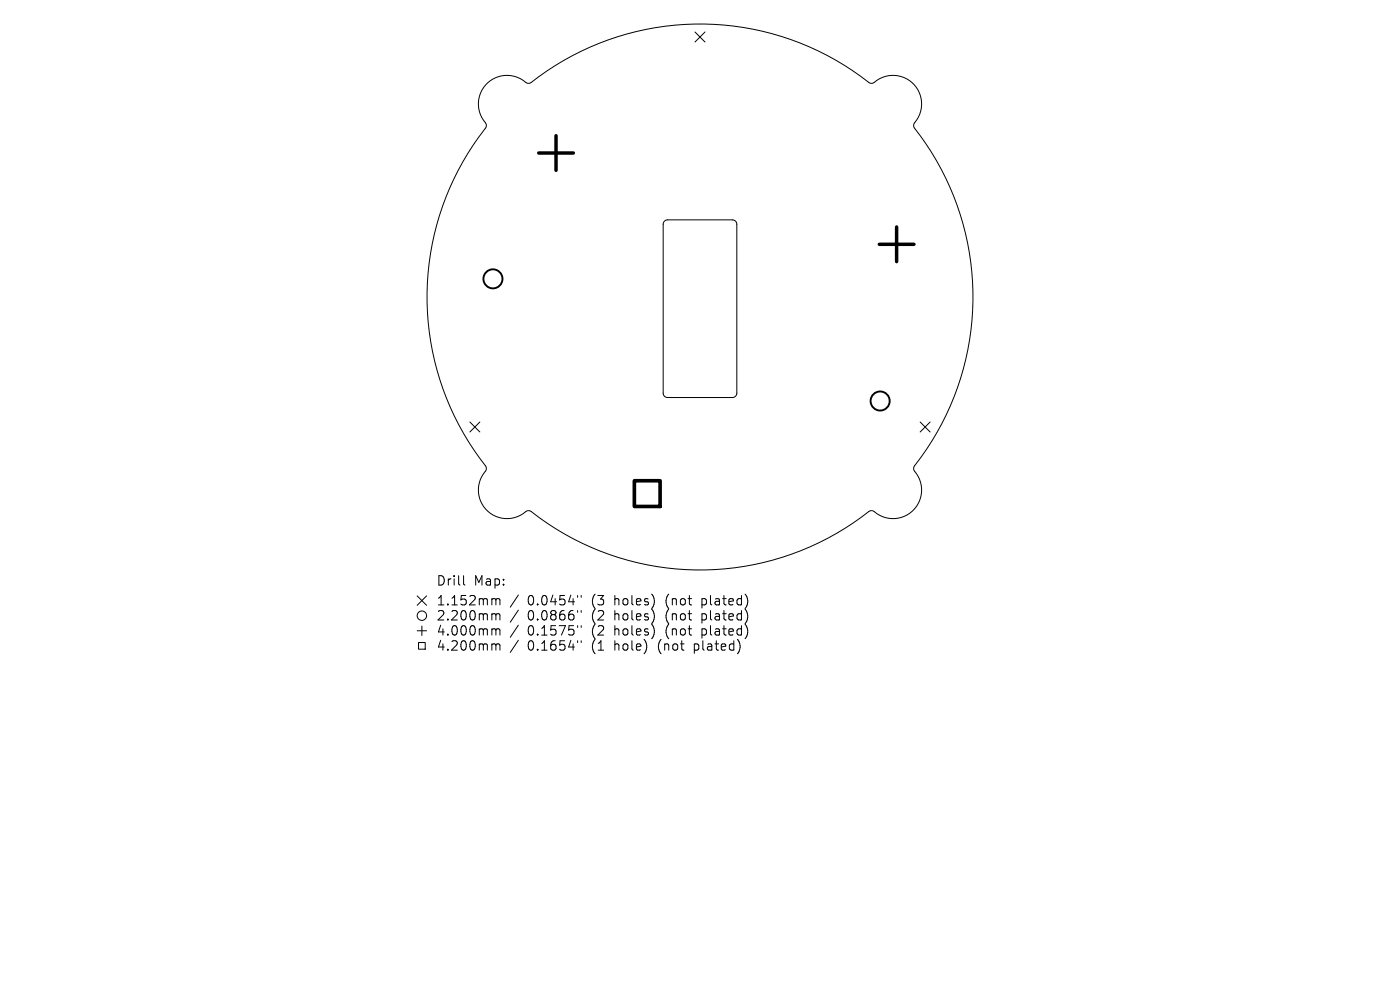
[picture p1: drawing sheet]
<svg xmlns="http://www.w3.org/2000/svg" width="297mm" height="210mm" viewBox="0 0 297 210" stroke-linecap="round" stroke-linejoin="round" font-family="sans-serif">
<defs><g id="words">
<g font-size="2.8">
<text x="92.5" y="124.5">Drill</text>
<text x="100.5" y="124.5">Map:</text>
<text x="92.5" y="128.7">1.152mm</text>
<text x="92.5" y="131.9">2.200mm</text>
<text x="111.9" y="128.7">0.0454&quot;</text>
<text x="111.9" y="131.9">0.0866&quot;</text>
<text x="125.7" y="128.7">(3</text>
<text x="125.7" y="131.9">(2</text>
<text x="130.6" y="128.7">holes)</text>
<text x="130.6" y="131.9">holes)</text>
<text x="141.7" y="128.7">(not</text>
<text x="141.7" y="131.9">(not</text>
<text x="149.5" y="128.7">plated)</text>
<text x="149.5" y="131.9">plated)</text>
<text x="92.5" y="135.1">4.000mm</text>
<text x="111.9" y="135.1">0.1575&quot;</text>
<text x="125.7" y="135.1">(2</text>
<text x="130.6" y="135.1">holes)</text>
<text x="141.7" y="135.1">(not</text>
<text x="149.5" y="135.1">plated)</text>
<text x="92.5" y="138.3">4.200mm</text>
<text x="111.9" y="138.3">0.1654&quot;</text>
<text x="125.7" y="138.3">(1</text>
<text x="130.6" y="138.3">hole)</text>
<text x="140.1" y="138.3">(not</text>
<text x="147.9" y="138.3">plated)</text>
</g>
</g></defs>
<g fill="none" stroke="#000" stroke-width=".21">
<path d="M103.5 17.6a6.1 6.1 0 0 1 8.2 0h.8a58.1 58.1 0 0 1 72 0l.2 .1a1.49 1.49 0 0 0 1.3-.6 6.1 6.1 0 0 1 8 1 6.1 6.1 0 0 1-.1 8.1v.8a58.1 58.1 0 0 1 0 72l-.1 .2a1.49 1.49 0 0 0 .6 1.3 6.1 6.1 0 0 1-1 8 6.1 6.1 0 0 1-8.1-.1h-.8a58.1 58.1 0 0 1-72 0l-.2-.1a1.49 1.49 0 0 0-1.3 .6 6.1 6.1 0 0 1-8-1 6.1 6.1 0 0 1 .1-8.1v-.8a58.1 58.1 0 0 1 0-72l.1-.2a1.49 1.49 0 0 0-.6-1.3 6.1 6.1 0 0 1 .9-7.9zM147.4 6.8l2.2 2.1M149.6 6.8l-2.2 2.1M141 46.9l.6-.3h13.8l.5 .2 .3 .4 .1 36.2-.1 .5-.4 .3-14.2 .1-.5-.1-.3-.4-.1-36.2zM99.7 89.5l2.1 2.1M101.8 89.5l-2.1 2.1M195.2 89.5l2.1 2.1M197.3 89.5l-2.1 2.1M88.5 126.4l2 2M88.5 133.8h2M88.8 136.3h1.4v1.4h-1.4zM89.5 132.8v2"/>
<path d="M90.5 126.4l-2 2M98.3 122.1v1.7l.3 .3M104.6 127l.5 .1 .1 .2M104.6 130.2h.3l.3 .3M104.6 133.4h.3l.3 .3M104.6 136.6l.5 .1 .1 .2M105.2 127.3l.3-.3 .5 .1 .1 1.2M105.2 127.3v1M105.2 130.5v1M105.2 133.7v1M105.2 136.9v1M105.2 130.5l.3-.3 .5 .1 .1 1.2"/>
<path d="M105.2 133.7l.3-.3 .5 .1 .1 1.2M105.2 136.9l.3-.3 .5 .1 .1 1.2M110 126.2l-1.8 2.6M110 129.4l-1.8 2.6M110 132.6l-1.8 2.6M110 135.8l-1.8 2.6M122.5 126.3v.4M122.5 129.5v.4M122.5 132.7v.4M122.5 135.9v.4M123.3 126.3v.4M123.3 129.5v.4"/>
<path d="M123.3 132.7v.4M123.3 135.9v.4"/>
<circle cx="89.5" cy="130.6" r="1"/>
</g>
<g fill="none" stroke="#000" stroke-width=".4">
<circle cx="104.6" cy="59.2" r="2.02"/>
<circle cx="186.7" cy="85.1" r="2.02"/>
</g>
<path d="M114.3 32.5h7.3M118 28.8v7.3M186.5 51.8h7.4M190.2 48.1v7.4" fill="none" stroke="#000" stroke-width=".74"/>
<path d="M134.6 102h5.4v5.4h-5.4z" fill="none" stroke="#000" stroke-width=".77"/>
<use href="#words"/>
</svg>
